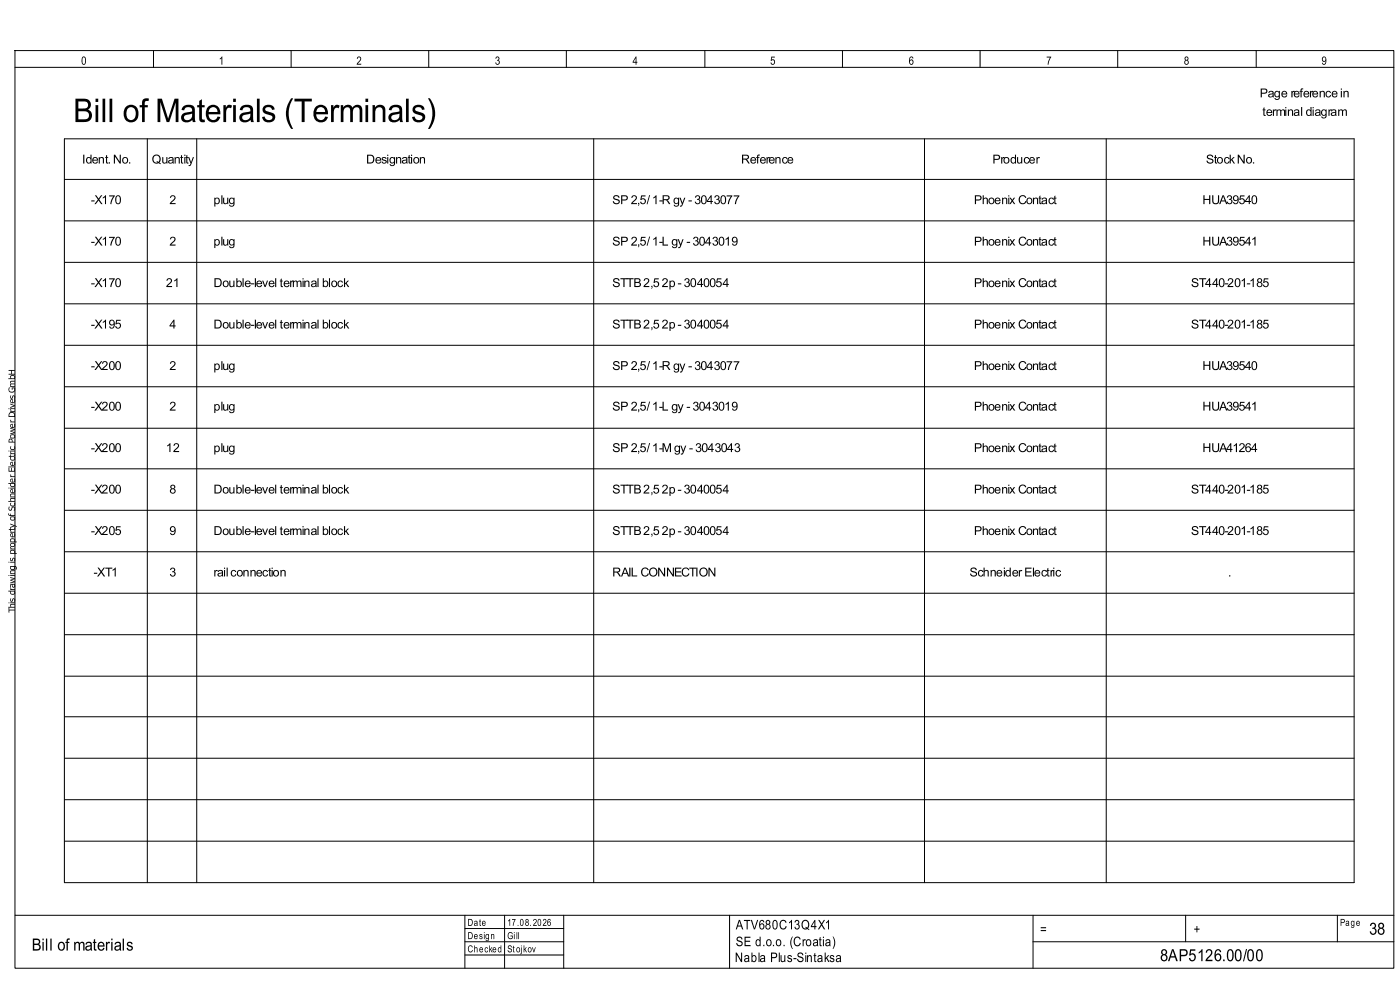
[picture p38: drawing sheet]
<svg xmlns="http://www.w3.org/2000/svg" width="420mm" height="297mm" viewBox="0 0 420 297" stroke-linecap="round" stroke-linejoin="round" font-family="sans-serif">
<defs><g id="words">
<text font-size="9.8" x="22" y="36.6">Bill of Materials (Terminals)</text>
<g font-size="5">
<text x="410.6" y="280.3">38</text>
<text x="9.5" y="285">Bill of materials</text>
<text x="347.9" y="288.2">8AP5126.00/00</text>
</g>
<g font-size="4">
<text x="220.7" y="278.7">ATV680C13Q4X1</text>
<text x="311.9" y="280">=</text>
<text x="358" y="280">+</text>
<text x="220.7" y="283.7">SE d.o.o. (Croatia)</text>
<text x="220.4" y="288.5">Nabla Plus-Sintaksa</text>
</g>
<g font-size="3.7">
<text x="377.8" y="29.2">Page referencein</text>
<text x="378.6" y="34.7">terminal diagram</text>
<text x="24.6" y="49">Ident.No.</text>
<text x="45.5" y="49">Quantity</text>
<text x="109.8" y="49">Designation</text>
<text x="222.2" y="49">Reference</text>
<text x="297.7" y="49">Producer</text>
<text x="361.7" y="49">StockNo.</text>
<text x="27.3" y="61.2">-X170</text>
<text x="50.8" y="61.2">2</text>
<text x="64" y="61.2">plug</text>
<text x="183.6" y="61.2">SP 2,5/1-R gy -3043077</text>
<text x="292.1" y="61.2">Phoenix Contact</text>
<text x="360.6" y="61.2">HUA39540</text>
<text x="27.3" y="73.6">-X170</text>
<text x="50.8" y="73.6">2</text>
<text x="64" y="73.6">plug</text>
<text x="183.6" y="73.6">SP 2,5/1-L gy -3043019</text>
<text x="292.1" y="73.6">Phoenix Contact</text>
<text x="360.6" y="73.6">HUA39541</text>
<text x="27.3" y="86.1">-X170</text>
<text x="49.7" y="86.1">21</text>
<text x="64" y="86.1">Double-level terminal block</text>
<text x="183.6" y="86.1">STTB2,52p-3040054</text>
<text x="292.1" y="86.1">Phoenix Contact</text>
<text x="357.2" y="86.1">ST440-201-185</text>
<text x="27.3" y="98.5">-X195</text>
<text x="50.8" y="98.5">4</text>
<text x="64" y="98.5">Double-level terminal block</text>
<text x="183.6" y="98.5">STTB2,52p-3040054</text>
<text x="292.1" y="98.5">Phoenix Contact</text>
<text x="357.2" y="98.5">ST440-201-185</text>
<text x="27.3" y="110.9">-X200</text>
<text x="50.8" y="110.9">2</text>
<text x="64" y="110.9">plug</text>
<text x="183.6" y="110.9">SP 2,5/1-R gy -3043077</text>
<text x="292.1" y="110.9">Phoenix Contact</text>
<text x="360.6" y="110.9">HUA39540</text>
<text x="27.3" y="123.1">-X200</text>
<text x="50.8" y="123.1">2</text>
<text x="64" y="123.1">plug</text>
<text x="183.6" y="123.1">SP 2,5/1-L gy -3043019</text>
<text x="292.1" y="123.1">Phoenix Contact</text>
<text x="360.6" y="123.1">HUA39541</text>
<text x="27.3" y="135.6">-X200</text>
<text x="49.7" y="135.6">12</text>
<text x="64" y="135.6">plug</text>
<text x="183.6" y="135.6">SP 2,5/1-Mgy -3043043</text>
<text x="292.1" y="135.6">Phoenix Contact</text>
<text x="360.6" y="135.6">HUA41264</text>
<text x="27.3" y="148">-X200</text>
<text x="50.8" y="148">8</text>
<text x="64" y="148">Double-level terminal block</text>
<text x="183.6" y="148">STTB2,52p-3040054</text>
<text x="292.1" y="148">Phoenix Contact</text>
<text x="357.2" y="148">ST440-201-185</text>
<text x="27.3" y="160.4">-X205</text>
<text x="50.8" y="160.4">9</text>
<text x="64" y="160.4">Double-level terminal block</text>
<text x="183.6" y="160.4">STTB2,52p-3040054</text>
<text x="292.1" y="160.4">Phoenix Contact</text>
<text x="357.2" y="160.4">ST440-201-185</text>
<text x="28" y="172.9">-XT1</text>
<text x="50.8" y="172.9">3</text>
<text x="64" y="172.9">railconnection</text>
<text x="183.6" y="172.9">RAIL CONNECTION</text>
<text x="290.8" y="172.9">SchneiderElectric</text>
<text x="368.3" y="172.9">.</text>
</g>
<g font-size="3.4">
<text x="24.3" y="19.4">0</text>
<text x="65.6" y="19.4">1</text>
<text x="106.9" y="19.4">2</text>
<text x="148.4" y="19.4">3</text>
<text x="189.7" y="19.4">4</text>
<text x="231" y="19.4">5</text>
<text x="272.5" y="19.4">6</text>
<text x="313.8" y="19.4">7</text>
<text x="355.1" y="19.4">8</text>
<text x="396.3" y="19.4">9</text>
</g>
<g font-size="2.9">
<text x="140.2" y="277.6">Date</text>
<text x="140.2" y="281.6">Design</text>
<text x="152.1" y="277.6">17.08.2026</text>
<text x="152.1" y="281.6">Gill</text>
<text x="401.9" y="277.6">Page</text>
<text x="140.2" y="285.6">Checked</text>
<text x="152.1" y="285.6">Stojkov</text>
</g>
<text font-size="2.6" x="4.5" y="183.7" transform="rotate(-90 4.5 183.7)">This drawing is property of Schneider Electric Power Drives GmbH</text>
</g></defs>
<g fill="none" stroke="#000" stroke-width=".3">
<path d="M4.5 15.2h413.5v275.1h-413.5zM46 15.2v5M87.3 15.2v5M128.6 15.2v5M169.9 15.2v5M211.4 15.2v5M252.7 15.2v5M294 15.2v5M335.2 15.2v5M376.8 15.2v5M4.5 20.2h413.5M19.3 41.6h386.8v223.1h-386.8z"/>
<path d="M19.3 53.8h386.8M44.2 41.6v223.1M59 41.6v223.1M178.1 41.6v223.1M277.3 41.6v223.1M331.8 41.6v223.1M19.3 66.2h386.8M19.3 78.7h386.8M19.3 91.1h386.8M19.3 103.5h386.8M19.3 116h386.8M19.3 128.4h386.8"/>
<path d="M19.3 140.6h386.8M19.3 153h386.8M19.3 165.5h386.8M19.3 177.9h386.8M19.3 190.3h386.8M19.3 202.8h386.8M19.3 214.9h386.8M19.3 227.4h386.8M19.3 239.8h386.8M19.3 252.2h386.8M4.5 274.5h413.5M139.4 274.5v15.8"/>
<path d="M139.4 278.4h29.7M151.3 274.5v15.8M169.1 274.5v15.8M218.8 274.5v15.8M309.8 274.5v15.8M355.6 274.5v7.9M401.1 274.5v7.9M139.4 282.4h29.7M139.4 286.4h29.7M309.8 282.4h108.2"/>
</g>
<use href="#words"/>
</svg>
